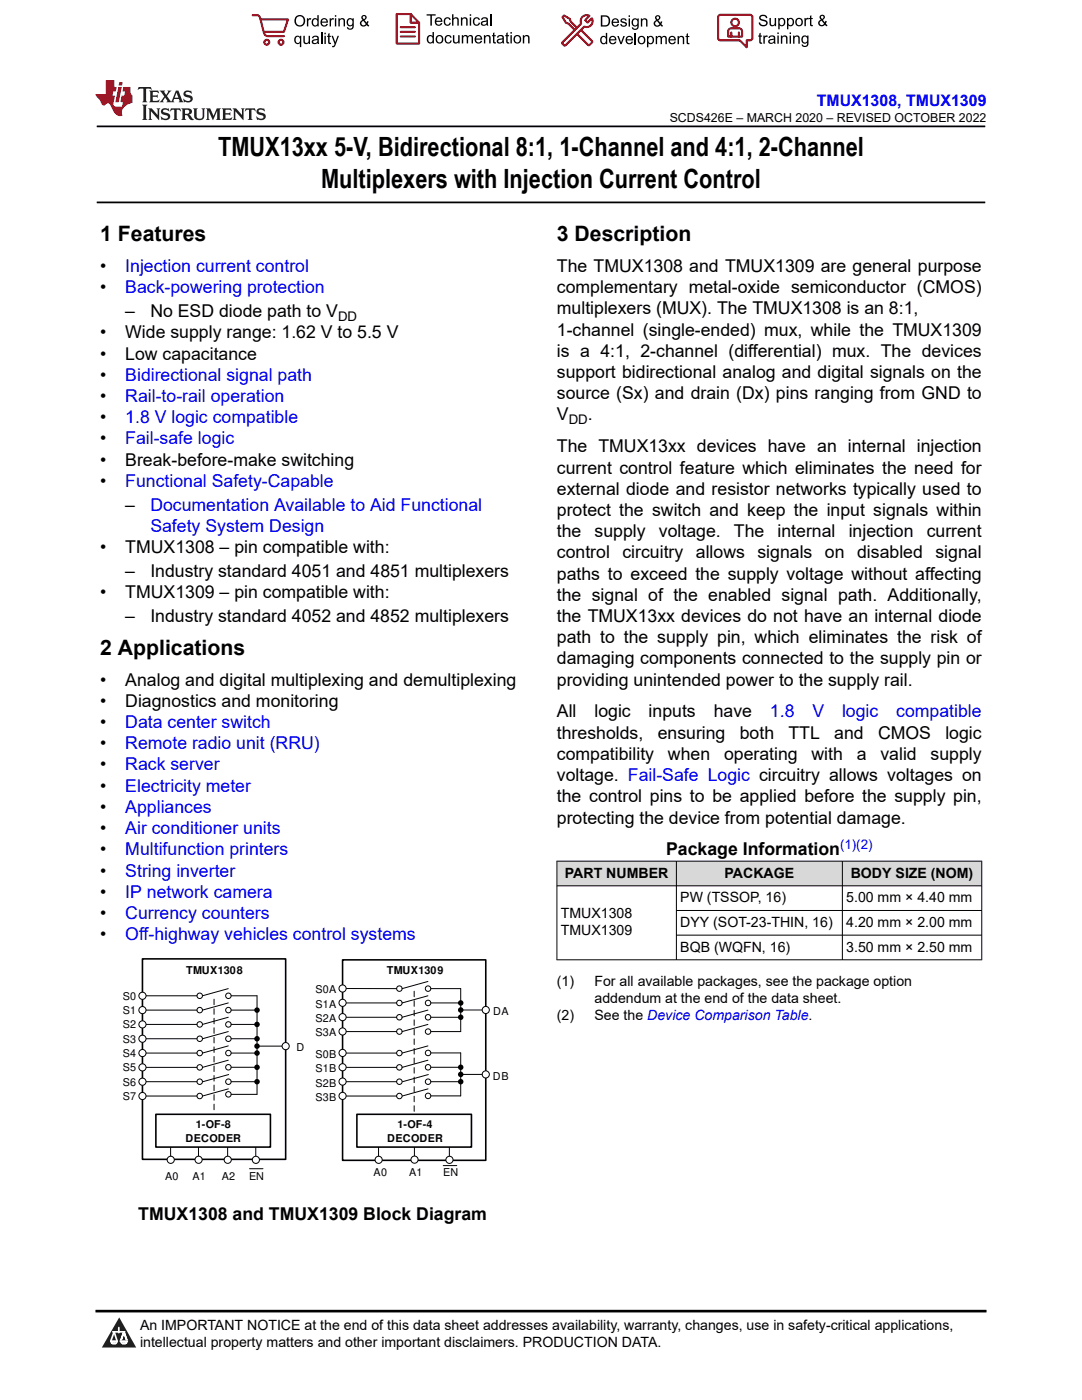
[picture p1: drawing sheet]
<svg xmlns="http://www.w3.org/2000/svg" width="216mm" height="279mm" viewBox="0 0 216 279" stroke-linecap="round" stroke-linejoin="round" font-family="sans-serif">
<defs><g id="words">
<g font-size="5.3">
<text x="43.5" y="31.2">TMUX13xx 5-V, Bidirectional 8:1, 1-Channel and 4:1, 2-Channel</text>
<text x="64.1" y="37.5">Multiplexers with Injection Current Control</text>
</g>
<g font-size="4.2">
<text x="20" y="48.1">1 Features</text>
<text x="111.1" y="48.1">3 Description</text>
<text x="20" y="130.7">2 Applications</text>
</g>
<g font-size="3.5">
<text x="20" y="54.3">•</text>
<text x="20" y="58.5">•</text>
<text x="111.1" y="58.5">complementary metal-oxide semiconductor (CMOS)</text>
<text x="111.1" y="54.3">The TMUX1308 and TMUX1309 are general purpose</text>
<text x="25" y="63.3">–</text>
<text x="30" y="63.3">No ESD diode path to V</text>
<text x="111.1" y="62.8">multiplexers (MUX). The TMUX1308 is an 8:1,</text>
<text x="20" y="67.5">•</text>
<text x="20" y="71.7">•</text>
<text x="25" y="67.5">Wide supply range: 1.62 V to 5.5 V</text>
<text x="25" y="71.7">Low capacitance</text>
<text x="111.1" y="71.2">is a 4:1, 2-channel (differential) mux. The devices</text>
<text x="111.1" y="67">1-channel (single-ended) mux, while the TMUX1309</text>
<text x="20" y="76">•</text>
<text x="111.1" y="75.5">support bidirectional analog and digital signals on the</text>
<text x="20" y="80.2">•</text>
<text x="111.1" y="79.7">source (Sx) and drain (Dx) pins ranging from GND to</text>
<text x="111.1" y="83.9">V</text>
<text x="117.3" y="83.9">.</text>
<text x="20" y="84.4">•</text>
<text x="20" y="88.7">•</text>
<text x="20" y="92.9">•</text>
<text x="25" y="92.9">Break-before-make switching</text>
<text x="111.1" y="94.5">current control feature which eliminates the need for</text>
<text x="111.1" y="90.3">The TMUX13xx devices have an internal injection</text>
<text x="20" y="97.1">•</text>
<text x="25" y="101.9">–</text>
<text x="111.1" y="98.7">external diode and resistor networks typically used to</text>
<text x="111.1" y="107.2">the</text>
<text x="111.1" y="103">protect the switch and keep the input signals within</text>
<text x="118.7" y="107.2">supply</text>
<text x="131.5" y="107.2">voltage.</text>
<text x="146.5" y="107.2">The</text>
<text x="155.2" y="107.2">internal</text>
<text x="169.3" y="107.2">injection</text>
<text x="184.9" y="107.2">current</text>
<text x="20" y="110.4">•</text>
<text x="25" y="110.4">TMUX1308 – pin compatible with:</text>
<text x="111.1" y="111.4">control</text>
<text x="124.2" y="111.4">circuitry</text>
<text x="138.8" y="111.4">allows</text>
<text x="151.1" y="111.4">signals</text>
<text x="164.6" y="111.4">on</text>
<text x="171" y="111.4">disabled</text>
<text x="186.7" y="111.4">signal</text>
<text x="20" y="119.4">•</text>
<text x="25" y="115.1">–</text>
<text x="25" y="119.4">TMUX1309 – pin compatible with:</text>
<text x="30" y="115.1">Industry standard 4051 and 4851 multiplexers</text>
<text x="111.1" y="115.7">paths to exceed the supply voltage without affecting</text>
<text x="111.1" y="119.9">the signal of the enabled signal path. Additionally,</text>
<text x="25" y="124.1">–</text>
<text x="30" y="124.1">Industry standard 4052 and 4852 multiplexers</text>
<text x="111.1" y="124.1">the TMUX13xx devices do not have an internal diode</text>
<text x="111.1" y="128.4">path to the supply pin, which eliminates the risk of</text>
<text x="20" y="136.8">•</text>
<text x="25" y="136.8">Analog and digital multiplexing and demultiplexing</text>
<text x="111.1" y="132.6">damaging components connected to the supply pin or</text>
<text x="111.1" y="136.8">providing unintended power to the supply rail.</text>
<text x="20" y="141.1">•</text>
<text x="25" y="141.1">Diagnostics and monitoring</text>
<text x="111.1" y="143.2">All</text>
<text x="118.6" y="143.2">logic</text>
<text x="129.4" y="143.2">inputs</text>
<text x="142.4" y="143.2">have</text>
<text x="20" y="145.3">•</text>
<text x="20" y="149.5">•</text>
<text x="111.1" y="147.4">thresholds,</text>
<text x="131.2" y="147.4">ensuring</text>
<text x="147.6" y="147.4">both</text>
<text x="157.3" y="147.4">TTL</text>
<text x="166.5" y="147.4">and</text>
<text x="175.2" y="147.4">CMOS</text>
<text x="188.6" y="147.4">logic</text>
<text x="20" y="153.8">•</text>
<text x="111.1" y="151.7">compatibility</text>
<text x="111.1" y="155.9">voltage. Fail-Safe Logic circuitry allows voltages on</text>
<text x="133.3" y="151.7">when</text>
<text x="144.5" y="151.7">operating</text>
<text x="161.9" y="151.7">with</text>
<text x="171" y="151.7">a</text>
<text x="175.7" y="151.7">valid</text>
<text x="185.7" y="151.7">supply</text>
<text x="20" y="158">•</text>
<text x="111.1" y="160.1">the control pins to be applied before the supply pin,</text>
<text x="20" y="162.2">•</text>
<text x="20" y="166.5">•</text>
<text x="111.1" y="164.4">protecting the device from potential damage.</text>
<text x="20" y="170.7">•</text>
<text x="132.9" y="170.7">Package Information</text>
<text x="20" y="174.9">•</text>
<text x="20" y="179.2">•</text>
<text x="20" y="183.4">•</text>
<text x="20" y="187.6">•</text>
<text x="27.6" y="243.4">TMUX1308 and TMUX1309 Block Diagram</text>
</g>
<g font-size="3.5" fill="#00f">
<text x="25" y="54.3">Injection current control</text>
<text x="25" y="58.5">Back-powering protection</text>
<text x="25" y="76">Bidirectional signal path</text>
<text x="25" y="80.2">Rail-to-rail operation</text>
<text x="25" y="84.4">1.8 V logic compatible</text>
<text x="25" y="88.7">Fail-safe logic</text>
<text x="25" y="97.1">Functional Safety-Capable</text>
<text x="30" y="101.9">Documentation Available to Aid Functional</text>
<text x="30" y="106.1">Safety System Design</text>
<text x="153.6" y="143.2">1.8</text>
<text x="162.1" y="143.2">V</text>
<text x="168" y="143.2">logic</text>
<text x="178.8" y="143.2">compatible</text>
<text x="25" y="145.3">Data center switch</text>
<text x="25" y="149.5">Remote radio unit (RRU)</text>
<text x="25" y="153.8">Rack server</text>
<text x="25" y="158">Electricity meter</text>
<text x="25" y="162.2">Appliances</text>
<text x="25" y="166.5">Air conditioner units</text>
<text x="25" y="170.7">Multifunction printers</text>
<text x="25" y="174.9">String inverter</text>
<text x="25" y="179.2">IP network camera</text>
<text x="25" y="183.4">Currency counters</text>
<text x="25" y="187.6">Off-highway vehicles control systems</text>
</g>
<text font-size="3.2" fill="#00f" x="163" y="21.1">TMUX1308, TMUX1309</text>
<g font-size="2.8">
<text x="112.7" y="175.1">PART NUMBER</text>
<text x="144.6" y="175.1">PACKAGE</text>
<text x="169.8" y="175.1">BODY SIZE (NOM)</text>
<text x="111.9" y="183.3">TMUX1308</text>
<text x="135.7" y="180.1">PW (TSSOP, 16)</text>
<text x="135.7" y="185">DYY (SOT-23-THIN, 16)</text>
<text x="168.9" y="180.1">5.00 mm × 4.40 mm</text>
<text x="168.9" y="185">4.20 mm × 2.00 mm</text>
<text x="111.9" y="186.7">TMUX1309</text>
<text x="135.7" y="189.9">BQB (WQFN, 16)</text>
<text x="168.9" y="189.9">3.50 mm × 2.50 mm</text>
<text x="111.1" y="196.7">(1)</text>
<text x="118.6" y="196.7">For all available packages, see the package option</text>
<text x="111.1" y="203.5">(2)</text>
<text x="118.6" y="200.1">addendum at the end of the data sheet.</text>
<text x="118.6" y="203.5">See the Device Comparison Table.</text>
<text x="27.9" y="265.5">An IMPORTANT NOTICE at the end of this data sheet addresses availability, warranty, changes, use in safety-critical applications,</text>
<text x="27.9" y="268.9">intellectual property matters and other important disclaimers. PRODUCTION DATA.</text>
</g>
<g font-size="2.6">
<text x="67.5" y="64">DD</text>
<text x="113.5" y="84.6">DD</text>
</g>
<text font-size="2.6" fill="#00f" x="167.6" y="169.5">(1)(2)</text>
<text font-size="2.5" x="133.6" y="24.3">SCDS426E – MARCH 2020 – REVISED OCTOBER 2022</text>
<g font-size="2.2">
<text x="37.1" y="194.4">TMUX1308</text>
<text x="77.2" y="194.4">TMUX1309</text>
<text x="24.5" y="202.3">S1</text>
<text x="24.5" y="199.7">S0</text>
<text x="62.9" y="198.2">S0A</text>
<text x="62.9" y="201.1">S1A</text>
<text x="62.9" y="203.9">S2A</text>
<text x="98.4" y="202.5">DA</text>
<text x="24.5" y="205.2">S2</text>
<text x="24.5" y="208.1">S3</text>
<text x="59.2" y="209.8">D</text>
<text x="62.9" y="206.8">S3A</text>
<text x="24.5" y="210.9">S4</text>
<text x="24.5" y="213.8">S5</text>
<text x="62.9" y="211.1">S0B</text>
<text x="62.9" y="214">S1B</text>
<text x="98.4" y="215.4">DB</text>
<text x="24.5" y="216.7">S6</text>
<text x="24.5" y="219.5">S7</text>
<text x="62.9" y="216.9">S2B</text>
<text x="62.9" y="219.7">S3B</text>
<text x="37" y="227.8">DECODER</text>
<text x="39.1" y="225.2">1-OF-8</text>
<text x="77.2" y="227.8">DECODER</text>
<text x="79.3" y="225.2">1-OF-4</text>
<text x="32.9" y="235.4">A0</text>
<text x="38.4" y="235.4">A1</text>
<text x="44.3" y="235.4">A2</text>
<text x="49.7" y="235.5">EN</text>
<text x="74.5" y="234.8">A0</text>
<text x="81.6" y="234.8">A1</text>
<text x="88.4" y="234.8">EN</text>
</g>
</g></defs>
<path d="M19.3 25.2h177.3M19.3 40.4h177.3" fill="none" stroke="#000" stroke-width=".35"/>
<g fill="none" stroke="#000" stroke-width=".2">
<path d="M28.4 201.6h10.9M28.4 204.4h10.9M28.4 210.2h10.9M28.4 215.9h10.9M34 228v2.8"/>
<circle cx="39.9" cy="215.9" r=".55"/>
<circle cx="39.9" cy="210.2" r=".55"/>
<circle cx="39.9" cy="204.4" r=".55"/>
<circle cx="39.9" cy="201.6" r=".55"/>
</g>
<path d="M42.7 199.4v22.7" fill="none" stroke="#000" stroke-width=".2" stroke-dasharray="1.1 .8"/>
<path d="M28.4 191.4h28.6v40h-28.6z" fill="none" stroke="#000" stroke-width=".32"/>
<circle cx="34.1" cy="231.5" r=".71" fill="#fff"/>
<g fill="none" stroke="#000" stroke-width=".2">
<path d="M39.6 228v2.7"/>
<circle cx="34.1" cy="231.5" r=".71"/>
</g>
<circle cx="39.6" cy="231.5" r=".71" fill="#fff"/>
<g fill="none" stroke="#000" stroke-width=".2">
<path d="M45.4 228v2.7"/>
<circle cx="39.6" cy="231.5" r=".71"/>
</g>
<circle cx="45.4" cy="231.5" r=".71" fill="#fff"/>
<g fill="none" stroke="#000" stroke-width=".2">
<path d="M51 228v2.8"/>
<circle cx="45.4" cy="231.5" r=".71"/>
</g>
<circle cx="51.1" cy="231.5" r=".71" fill="#fff"/>
<g fill="none" stroke="#000" stroke-width=".2">
<path d="M28.4 198.7h10.9M28.4 207.3h10.9M28.4 213h10.9M28.4 218.7h10.9M51.3 208.8h5.8"/>
<circle cx="39.9" cy="198.7" r=".55"/>
<circle cx="39.9" cy="207.3" r=".55"/>
<circle cx="39.9" cy="213" r=".55"/>
<circle cx="39.9" cy="218.7" r=".55"/>
<circle cx="51.1" cy="231.5" r=".71"/>
</g>
<circle cx="51.3" cy="208.8" r=".55" fill="#000"/>
<circle cx="28.4" cy="198.7" r=".71" fill="#fff"/>
<circle cx="28.4" cy="198.7" r=".71" fill="none" stroke="#000" stroke-width=".2"/>
<circle cx="57" cy="208.8" r=".71" fill="#fff"/>
<circle cx="57" cy="208.8" r=".71" fill="none" stroke="#000" stroke-width=".2"/>
<circle cx="28.4" cy="201.6" r=".71" fill="#fff"/>
<circle cx="28.4" cy="201.6" r=".71" fill="none" stroke="#000" stroke-width=".2"/>
<circle cx="28.4" cy="204.4" r=".71" fill="#fff"/>
<circle cx="28.4" cy="204.4" r=".71" fill="none" stroke="#000" stroke-width=".2"/>
<circle cx="28.4" cy="207.3" r=".71" fill="#fff"/>
<g fill="none" stroke="#000" stroke-width=".2">
<path d="M51.3 198.7v19.7h-5.2M45.6 217.3l-5.2 1.4M46.1 207.3h5.5M46.1 213h5.5M51.3 210.2h.3"/>
<circle cx="28.4" cy="207.3" r=".71"/>
<circle cx="45.6" cy="213" r=".55"/>
<circle cx="45.6" cy="207.3" r=".55"/>
<circle cx="45.6" cy="218.4" r=".55"/>
</g>
<g fill="#000">
<circle cx="51.3" cy="213" r=".55"/>
<circle cx="51.3" cy="207.3" r=".55"/>
<circle cx="51.3" cy="210.2" r=".55"/>
</g>
<circle cx="28.4" cy="210.2" r=".71" fill="#fff"/>
<circle cx="28.4" cy="210.2" r=".71" fill="none" stroke="#000" stroke-width=".2"/>
<circle cx="28.4" cy="213" r=".71" fill="#fff"/>
<circle cx="28.4" cy="213" r=".71" fill="none" stroke="#000" stroke-width=".2"/>
<circle cx="28.4" cy="215.9" r=".71" fill="#fff"/>
<circle cx="28.4" cy="215.9" r=".71" fill="none" stroke="#000" stroke-width=".2"/>
<circle cx="28.4" cy="218.7" r=".71" fill="#fff"/>
<g fill="none" stroke="#000" stroke-width=".2">
<path d="M45.5 197.3l-5.1 1.4M46.1 198.7h5.2M45.5 211.6l-5.1 1.4M45.5 208.7l-5.1 1.5M45.5 205.9l-5.1 1.4M45.5 203l-5.1 1.4M45.5 200.2l-5.1 1.4M45.6 214.4l-5.1 1.5M46.1 215.9h5.5M46.1 210.2h5.2M46.1 204.4h5.5M46.1 201.6h5.5"/>
<circle cx="45.6" cy="198.7" r=".55"/>
<circle cx="28.4" cy="218.7" r=".71"/>
<circle cx="45.6" cy="201.6" r=".55"/>
<circle cx="45.6" cy="204.4" r=".55"/>
<circle cx="45.6" cy="210.2" r=".55"/>
<circle cx="45.6" cy="215.9" r=".55"/>
</g>
<g fill="#000">
<circle cx="51.3" cy="201.6" r=".55"/>
<circle cx="51.3" cy="204.4" r=".55"/>
<circle cx="51.3" cy="215.9" r=".55"/>
</g>
<path d="M31.1 222.4h22.9v6.5h-22.9z" fill-rule="evenodd" fill="#fff"/>
<path d="M68.4 191.6h28.5v40h-28.5zM31.1 222.4h22.9v6.5h-22.9z" fill="none" stroke="#000" stroke-width=".32"/>
<g fill="none" stroke="#000" stroke-width=".2">
<path d="M68.4 197.3h10.7M68.4 200.2h10.7M68.4 203h10.7M68.4 210.2h10.7M68.4 215.9h10.7M68.4 205.9h10.7M68.4 213h10.7M68.4 218.7h10.7M91.9 201.6h5M91.9 214.4h5"/>
<circle cx="79.7" cy="197.3" r=".55"/>
<circle cx="79.7" cy="205.9" r=".55"/>
<circle cx="79.7" cy="215.9" r=".55"/>
<circle cx="79.7" cy="218.7" r=".55"/>
<circle cx="79.7" cy="210.2" r=".55"/>
<circle cx="79.7" cy="213" r=".55"/>
<circle cx="79.7" cy="203" r=".55"/>
<circle cx="79.7" cy="200.2" r=".55"/>
</g>
<g fill="#000">
<circle cx="91.9" cy="201.6" r=".55"/>
<circle cx="91.9" cy="214.4" r=".55"/>
</g>
<path d="M82.6 197.8v24.5" fill="none" stroke="#000" stroke-width=".2" stroke-dasharray="1.1 .8"/>
<circle cx="68.4" cy="197.3" r=".71" fill="#fff"/>
<circle cx="68.4" cy="197.3" r=".71" fill="none" stroke="#000" stroke-width=".2"/>
<circle cx="96.9" cy="214.4" r=".71" fill="#fff"/>
<circle cx="96.9" cy="214.4" r=".71" fill="none" stroke="#000" stroke-width=".2"/>
<circle cx="68.4" cy="200.1" r=".71" fill="#fff"/>
<circle cx="68.4" cy="200.1" r=".71" fill="none" stroke="#000" stroke-width=".2"/>
<circle cx="68.4" cy="203" r=".71" fill="#fff"/>
<circle cx="68.4" cy="203" r=".71" fill="none" stroke="#000" stroke-width=".2"/>
<circle cx="68.4" cy="205.9" r=".71" fill="#fff"/>
<g fill="none" stroke="#000" stroke-width=".2">
<path d="M91.9 197.3v8.6h-5.9M85.4 217.3l-5.1 1.4M86 213h5.9M86 218.7h5.9"/>
<circle cx="68.4" cy="205.9" r=".71"/>
<circle cx="85.4" cy="213" r=".55"/>
<circle cx="85.4" cy="218.7" r=".55"/>
<circle cx="85.4" cy="205.9" r=".55"/>
</g>
<circle cx="91.9" cy="213" r=".55" fill="#000"/>
<circle cx="68.4" cy="210.1" r=".71" fill="#fff"/>
<circle cx="68.4" cy="210.1" r=".71" fill="none" stroke="#000" stroke-width=".2"/>
<circle cx="68.4" cy="213" r=".71" fill="#fff"/>
<circle cx="68.4" cy="213" r=".71" fill="none" stroke="#000" stroke-width=".2"/>
<circle cx="68.4" cy="215.9" r=".71" fill="#fff"/>
<circle cx="68.4" cy="215.9" r=".71" fill="none" stroke="#000" stroke-width=".2"/>
<circle cx="68.4" cy="218.7" r=".71" fill="#fff"/>
<g fill="none" stroke="#000" stroke-width=".2">
<path d="M85.4 198.7l-5.2 1.5M85.4 195.9l-5.2 1.4M86 197.3h5.9M85.4 211.6l-5.2 1.4M85.4 208.7l-5.2 1.5M85.4 204.4l-5.2 1.5M85.4 201.6l-5.2 1.4M85.5 214.4l-5.2 1.5M86 215.9h5.9M86 210.1h5.9M86 203h5.9M86 200.2h5.9"/>
<circle cx="85.4" cy="197.3" r=".55"/>
<circle cx="68.4" cy="218.7" r=".71"/>
<circle cx="85.4" cy="200.2" r=".55"/>
<circle cx="85.4" cy="203" r=".55"/>
<circle cx="85.4" cy="215.9" r=".55"/>
<circle cx="85.4" cy="210.1" r=".55"/>
</g>
<g fill="#000">
<circle cx="91.9" cy="215.9" r=".55"/>
<circle cx="91.9" cy="200.2" r=".55"/>
<circle cx="91.9" cy="203" r=".55"/>
</g>
<circle cx="96.9" cy="201.6" r=".71" fill="#fff"/>
<g fill="none" stroke="#000" stroke-width=".2">
<path d="M91.9 210.1v8.6M75.5 228v2.8"/>
<circle cx="96.9" cy="201.6" r=".71"/>
</g>
<circle cx="75.6" cy="231.5" r=".71" fill="#fff"/>
<g fill="none" stroke="#000" stroke-width=".2">
<path d="M82.7 227.9v2.8"/>
<circle cx="75.6" cy="231.5" r=".71"/>
</g>
<circle cx="82.7" cy="231.4" r=".71" fill="#fff"/>
<g fill="none" stroke="#000" stroke-width=".2">
<path d="M89.7 228v2.8"/>
<circle cx="82.7" cy="231.4" r=".71"/>
</g>
<circle cx="89.7" cy="231.5" r=".71" fill="#fff"/>
<circle cx="89.7" cy="231.5" r=".71" fill="none" stroke="#000" stroke-width=".2"/>
<path d="M71.2 222.4h22.9v6.5h-22.9z" fill-rule="evenodd" fill="#fff"/>
<path d="M71.2 222.4h22.9v6.5h-22.9z" fill="none" stroke="#000" stroke-width=".32"/>
<path d="M49.8 233.2h2.7M88.4 232.6h2.7" fill="none" stroke="#000" stroke-width=".2"/>
<g fill="#d8d8d8">
<path d="M111.1 171.9h84.8v4.9h-84.8z" fill-rule="evenodd"/>
<path d="M111.2 171.9h23.7v4.8h-23.7z" fill-rule="evenodd"/>
<path d="M135 171.9h33v4.8h-33z" fill-rule="evenodd"/>
<path d="M168.1 171.9h27.7v4.8h-27.7z" fill-rule="evenodd"/>
</g>
<path d="M111.1 171.9h84.9M111.1 176.8h84.9M111.1 171.8v19.8M135 171.8v19.8M168.1 171.8v19.8M195.9 171.8v19.8M135 181.7h61M135 186.6h61M196 191.5h-84.9" fill="none" stroke="#000" stroke-width=".2"/>
<path d="M0 0h215.9v23.8h-215.9z" fill-rule="evenodd" fill="#fff"/>
<path d="M27.7 17.4l-.2 .6 .5-.3h.6v.1v2.2l-.2 .4h1l-.2-.4v-2.2v-.1h.5l.5 .3-.1-.6zM29.8 18.1l.2 .4v1.5l-.2 .4h1.9l.1-.6a1.08 1.08 0 0 1-1.3 .2v-.7h.6l.4 .2v-.6l-.4 .2h-.6v-.6l.2-.1a1 1 0 0 1 1 .2l-.1-.5zM31.8 18.1l1 1.1-1 1.2h.9l-.2-.2 .4-.7 .5 .7-.2 .2h1.6l-.2-.2 .1-.4h1l.1 .4-.1 .2h.9l-.2-.3-.8-2h-.5l-1 2.2-.8-1.1 .9-1.1h-.8l.2 .2-.5 .7-.3-.7 .1-.2zM35.2 18.5l.4 1h-.8zM36.8 18.2a.65 .65 0 0 0-.2 .7 .65 .65 0 0 0 .6 .5l.7 .2 .1 .2a.79 .79 0 0 1-.7 .4 .79 .79 0 0 1-.7-.5l.1 .7 .2-.1a.93 .93 0 0 0 1.1 .1 .93 .93 0 0 0 .4-1 1.46 1.46 0 0 0-1.2-.6l-.1-.3a1.09 1.09 0 0 1 1.2 .2l-.2-.6-.1 .1-.6-.2zM28.4 20.9l.2 .4v2.3l-.2 .3h1l-.2-.3v-2.3l.2-.4zM29.6 21.6l.2 .4v1.6l-.2 .3h.8l-.3-.3v-1.4l1.7 1.8v-2l.2-.4h-.8l.2 .2 .1 1.1-1.2-1.3zM32.3 21.8a.65 .65 0 0 0-.2 .7 .65 .65 0 0 0 .7 .4l.6 .2 .1 .2a.79 .79 0 0 1-.7 .4 .79 .79 0 0 1-.7-.5l.1 .7 .2-.1a.93 .93 0 0 0 1.1 .1 .93 .93 0 0 0 .4-.9 1.46 1.46 0 0 0-1.2-.6l-.1-.4a1.09 1.09 0 0 1 1.2 .2l-.2-.6-.1 .1-.6-.1zM34.1 21.6l-.1 .7a.63 .63 0 0 1 .7-.4l.1 1.7-.3 .3h1l-.2-.3v-1.7a.66 .66 0 0 1 .8 .4l-.1-.7zM36.2 21.6l.2 .4v1.6l-.2 .3h.9l-.2-.2v-.7h.5l.1 .2a.79 .79 0 0 0 1.2 .6l-1-.9a.61 .61 0 0 0 .6-.6 .61 .61 0 0 0-.5-.6zM36.9 21.9h.2a.47 .47 0 0 1 .5 .1 .47 .47 0 0 1 .1 .5l-.2 .2h-.6zM38.5 21.6l.2 .2a2.27 2.27 0 0 0 .4 2 1.04 1.04 0 0 0 1.7-.7v-1.3l.2-.2h-.8l.2 .4v1.1a.6 .6 0 0 1-.6 .6 .6 .6 0 0 1-.6-.6v-1.1l.3-.4zM41.1 21.6l.2 .4v1.6l-.2 .3h.7l-.2-.3v-1.5l.9 1.9 .8-1.9v1.5l-.2 .3h1l-.3-.3v-1.6l.3-.4h-.8l-.7 1.5-.7-1.5zM44.3 21.6l.2 .4v1.6l-.2 .3h1.9l.1-.5a1.09 1.09 0 0 1-1.3 .1v-.6h.6l.4 .1v-.6l-.4 .2h-.6v-.6l.2-.1a1.01 1.01 0 0 1 1 .3l-.1-.6zM46.4 21.6l.3 .4v1.6l-.3 .3h.8l-.2-.3v-1.4l1.6 1.8v-2l.2-.4h-.7l.2 .2v1.1l-1.2-1.3zM49 21.6l-.1 .7a.63 .63 0 0 1 .8-.4v1.7l-.3 .3h1l-.2-.3v-1.7a.66 .66 0 0 1 .8 .4l-.1-.7zM51.4 21.8a.65 .65 0 0 0-.2 .7 .65 .65 0 0 0 .6 .4l.6 .2 .2 .2a.79 .79 0 0 1-.8 .4 .79 .79 0 0 1-.6-.5l.1 .7 .2-.1a.93 .93 0 0 0 1 .1 .93 .93 0 0 0 .5-.9 1.46 1.46 0 0 0-1.3-.6l-.1-.4a1.09 1.09 0 0 1 1.3 .2l-.2-.6-.2 .1-.5-.1z" fill="#231f20"/>
<path d="M21.1 16v2.8h-2.1l.1 .3 .9 1a.95 .95 0 0 0 .9 .9 .59 .59 0 0 1 .6-.4 .59 .59 0 0 1 .5 .4l.4 .8a1.59 1.59 0 0 0 2.1 1.3 1.61 1.61 0 0 1 1-2.2l1-.4-.1-1.5a1.59 1.59 0 0 1-.4-1.6h-1.4l-.2 .9h.5l-.1 .8h-.5l-.2 1v.2l.4 .1-.2 .9h-.6a.73 .73 0 0 1-1.1-.7l.3-1.5h-.5l.2-.8h.5l.2-.9h-.5v-1.4zM23.6 17.4l-.6 3h.7l.6-3zM23.8 16.4l-.1 .7h.7l.1-.7z" fill="#ed1c24"/>
<g fill="#000">
<path d="M58.7 4.2a1.15 1.15 0 0 1 2.3 0 1.15 1.15 0 0 1-2.3 0zM59.3 3.5a.89 .89 0 0 0-.2 1.1 .89 .89 0 0 0 1.1 .4 .88 .88 0 0 0 .3-1.3 .88 .88 0 0 0-1.2-.2z" fill-rule="evenodd"/>
<path d="M58.9 7.3l.5-.2 .5 .3v-.3h.2v2.3h-.3v-.8a.74 .74 0 0 1-.9 0 .74 .74 0 0 1-.2-1zM59.1 7.5a.57 .57 0 0 0-.1 .7 .57 .57 0 0 0 .7 .2 .57 .57 0 0 0 .2-.7 .57 .57 0 0 0-.8-.2z" fill-rule="evenodd"/>
<path d="M61.2 3.6h.3v.3l.2-.2 .3-.1 .1 .1-.1 .3a.36 .36 0 0 0-.4 0 .36 .36 0 0 0-.1 .4v.9h-.3z" fill-rule="evenodd"/>
<path d="M60.5 7.1h.3v.9a.41 .41 0 0 0 .4 .6 .41 .41 0 0 0 .4-.6v-.9h.3v1.7h-.3v-.3a.58 .58 0 0 1-.7 .3 .58 .58 0 0 1-.4-.6z" fill-rule="evenodd"/>
<path d="M62.4 3.8l.5-.2 .4 .2v-.8h.3v2.3h-.3v-.2a.75 .75 0 0 1-1-.1 .75 .75 0 0 1 0-1zM62.6 4a.57 .57 0 0 0-.1 .7 .57 .57 0 0 0 .7 .2 .57 .57 0 0 0 .1-.7 .57 .57 0 0 0-.7-.2z" fill-rule="evenodd"/>
<path d="M62.4 7.3a.74 .74 0 0 1 .9-.1 .74 .74 0 0 1 .3 .9l.1 .7h-.3v-.2a.57 .57 0 0 1-.9 .2 .57 .57 0 0 1-.1-.8l.9-.3a.41 .41 0 0 0-.3-.4 .41 .41 0 0 0-.5 .4l-.3-.1zM62.6 8.2a.35 .35 0 0 0 .1 .5 .35 .35 0 0 0 .5-.3l.1-.4z" fill-rule="evenodd"/>
<path d="M64.7 6.5h.3v.3h-.3zM64.7 7.1h.3v1.7h-.3z" fill-rule="evenodd"/>
<path d="M64.2 3.8a.76 .76 0 0 1 .9-.1 .76 .76 0 0 1 .3 .8h-1.2a.47 .47 0 0 0 .4 .6 .47 .47 0 0 0 .5-.4l.3 .1a.82 .82 0 0 1-1.2 .3 .82 .82 0 0 1 0-1.3zM64.4 4l-.2 .3h.9l-.2-.4z" fill-rule="evenodd"/>
<path d="M65.8 3.6h.2v.3l.2-.2 .3-.1 .2 .1-.1 .3a.36 .36 0 0 0-.5 0 .36 .36 0 0 0 0 .4v.9h-.3z" fill-rule="evenodd"/>
<path d="M65.5 6.7l.3-.1v.5h.2v.3h-.2v.9v.2h.2l.1 .3a.41 .41 0 0 1-.5-.1 .41 .41 0 0 1-.1-.4v-.9h-.2v-.3h.2z" fill-rule="evenodd"/>
<path d="M66.1 7.1h.3l.5 1.4 .5-1.4h.2l-.6 1.7a.57 .57 0 0 1-.7 .6v-.3a.37 .37 0 0 0 .5-.3z" fill-rule="evenodd"/>
<path d="M66.8 3h.3v.3h-.3zM66.8 3.6h.3v1.7h-.3z" fill-rule="evenodd"/>
<path d="M67.5 3.6h.3v.3a.58 .58 0 0 1 .7-.3 .58 .58 0 0 1 .3 .7v1h-.2v-1a.4 .4 0 0 0-.5-.5 .4 .4 0 0 0-.3 .6v.9h-.3z" fill-rule="evenodd"/>
<path d="M69.3 3.8l.6-.2 .4 .2v-.2h.3v1.5a.71 .71 0 0 1-.5 .8 .71 .71 0 0 1-.9-.5h.3a.46 .46 0 0 0 .6 .3 .46 .46 0 0 0 .2-.6 .78 .78 0 0 1-1.1-.2 .78 .78 0 0 1 .1-1.1zM69.6 4a.53 .53 0 0 0-.1 .8 .53 .53 0 0 0 .8 0 .54 .54 0 0 0 0-.7 .54 .54 0 0 0-.7-.1z" fill-rule="evenodd"/>
<path d="M72.2 3.1a.53 .53 0 0 1 .9 .1 .53 .53 0 0 1-.4 .8l.5 .5 .1-.3 .2 .1-.2 .5 .4 .3-.2 .2-.3-.3a.71 .71 0 0 1-1.2 .1 .71 .71 0 0 1 .3-1.1l-.2-.5zM72.3 3.5a.3 .3 0 0 0 .6 0 .3 .3 0 0 0-.6 0zM72.3 4.3a.45 .45 0 0 0 0 .7 .45 .45 0 0 0 .7-.2l-.5-.6z" fill-rule="evenodd"/>
<path d="M85.1 2.8h1.8v.3h-.7v2h-.3v-2h-.8z" fill-rule="evenodd"/>
<path d="M85.3 7.2l.6-.2 .4 .2v-.8h.3v2.3h-.3v-.2a.76 .76 0 0 1-1-.1 .76 .76 0 0 1-.1-1zM85.6 7.4a.58 .58 0 0 0-.1 .7 .58 .58 0 0 0 .7 .2 .58 .58 0 0 0 .1-.7 .58 .58 0 0 0-.7-.2z" fill-rule="evenodd"/>
<path d="M87.2 7.2a.81 .81 0 0 1 1.1 .1 .81 .81 0 0 1-.1 1.2 .81 .81 0 0 1-1.2-.2v-.7zM87.3 7.4a.57 .57 0 0 0 0 .8 .57 .57 0 0 0 .8 0 .57 .57 0 0 0 0-.7 .57 .57 0 0 0-.8-.1z" fill-rule="evenodd"/>
<path d="M87 3.7a.77 .77 0 0 1 .9-.2 .77 .77 0 0 1 .4 .9h-1.3a.48 .48 0 0 0 .4 .5 .48 .48 0 0 0 .6-.3h.3a.83 .83 0 0 1-1.3 .4 .83 .83 0 0 1 0-1.3zM87.2 3.8l-.1 .3h.9l-.3-.4z" fill-rule="evenodd"/>
<path d="M88.7 3.7a.7 .7 0 0 1 1.2 .3h-.2a.45 .45 0 0 0-.6-.3 .45 .45 0 0 0-.3 .6 .45 .45 0 0 0 .3 .6 .45 .45 0 0 0 .6-.4l.3 .1a.76 .76 0 0 1-1.1 .5 .76 .76 0 0 1-.3-1.1z" fill-rule="evenodd"/>
<path d="M88.9 7.2a.7 .7 0 0 1 1.2 .3h-.3a.45 .45 0 0 0-.5-.3 .45 .45 0 0 0-.3 .6 .45 .45 0 0 0 .3 .6 .45 .45 0 0 0 .6-.3h.2a.76 .76 0 0 1-1 .5 .76 .76 0 0 1-.3-1.1z" fill-rule="evenodd"/>
<path d="M90.2 2.8h.3v.9a.59 .59 0 0 1 .7-.2 .59 .59 0 0 1 .3 .6v1h-.2v-1a.4 .4 0 0 0-.5-.4 .4 .4 0 0 0-.3 .5v.9h-.3z" fill-rule="evenodd"/>
<path d="M90.4 7h.3v.9a.41 .41 0 0 0 .4 .6 .41 .41 0 0 0 .3-.6v-.9h.3v1.7h-.2v-.3a.58 .58 0 0 1-.7 .3 .58 .58 0 0 1-.4-.7z" fill-rule="evenodd"/>
<path d="M92 3.5h.2v.2a.59 .59 0 0 1 .7-.3 .59 .59 0 0 1 .4 .7v1h-.3v-1a.41 .41 0 0 0-.4-.4 .41 .41 0 0 0-.4 .5v.9h-.2z" fill-rule="evenodd"/>
<path d="M92.1 7h.3v.3a.56 .56 0 0 1 1 0 .54 .54 0 0 1 .6-.3 .54 .54 0 0 1 .4 .5v1.2h-.3v-1.1a.34 .34 0 0 0-.3-.4 .34 .34 0 0 0-.4 .3v1.2h-.3v-1.1a.38 .38 0 0 0-.5-.3 .38 .38 0 0 0-.2 .5v.9h-.3z" fill-rule="evenodd"/>
<path d="M93.7 2.8h.3v.4h-.3zM93.7 3.5h.3v1.6h-.3z" fill-rule="evenodd"/>
<path d="M94.6 3.7a.7 .7 0 0 1 1.2 .3h-.3a.45 .45 0 0 0-.6-.3 .45 .45 0 0 0-.3 .6 .45 .45 0 0 0 .4 .6 .45 .45 0 0 0 .5-.4l.3 .1a.76 .76 0 0 1-1 .5 .76 .76 0 0 1-.4-1.1z" fill-rule="evenodd"/>
<path d="M94.9 7.2a.77 .77 0 0 1 .9-.1 .77 .77 0 0 1 .4 .8h-1.2a.48 .48 0 0 0 .3 .6 .48 .48 0 0 0 .6-.4l.3 .1a.83 .83 0 0 1-1.3 .3 .83 .83 0 0 1 0-1.3zM95.1 7.3l-.1 .4h.9l-.2-.4z" fill-rule="evenodd"/>
<path d="M96.6 7h.2v.3a.59 .59 0 0 1 .7-.3 .59 .59 0 0 1 .4 .7v1h-.3v-1a.41 .41 0 0 0-.4-.5 .41 .41 0 0 0-.4 .6v.9h-.2z" fill-rule="evenodd"/>
<path d="M96.1 3.7a.74 .74 0 0 1 1-.2 .74 .74 0 0 1 .3 .9v.7h-.2l-.1-.2a.59 .59 0 0 1-.8 .3 .59 .59 0 0 1-.2-.8l1-.3a.42 .42 0 0 0-.4-.5 .42 .42 0 0 0-.4 .4l-.3-.1zM96.3 4.5a.36 .36 0 0 0 .2 .5 .36 .36 0 0 0 .5-.2l.1-.5z" fill-rule="evenodd"/>
<path d="M98.4 6.6l.3-.2v.6h.2v.2h-.2v1v.2h.2l.1 .3a.41 .41 0 0 1-.5-.1 .41 .41 0 0 1-.1-.4v-1h-.2v-.2h.2z" fill-rule="evenodd"/>
<path d="M99.3 7.2a.74 .74 0 0 1 1-.2 .74 .74 0 0 1 .2 1l.1 .7h-.3v-.2a.59 .59 0 0 1-.8 .2 .59 .59 0 0 1-.3-.8l1.1-.3a.42 .42 0 0 0-.4-.4 .42 .42 0 0 0-.5 .3h-.2zM99.5 8a.36 .36 0 0 0 .2 .5 .36 .36 0 0 0 .4-.2l.2-.5z" fill-rule="evenodd"/>
<path d="M101 6.6l.3-.2v.6h.3v.2h-.3v1l.1 .2h.2v.3a.41 .41 0 0 1-.4-.1 .41 .41 0 0 1-.2-.4v-1h-.2v-.2h.2z" fill-rule="evenodd"/>
<path d="M101.9 6.4h.2v.3h-.2zM101.9 7h.2v1.7h-.2z" fill-rule="evenodd"/>
<path d="M102.7 7.2a.81 .81 0 0 1 1.1 .1 .81 .81 0 0 1-.1 1.2 .81 .81 0 0 1-1.2-.2v-.7zM102.9 7.4a.57 .57 0 0 0-.1 .8 .57 .57 0 0 0 .9 0 .57 .57 0 0 0-.1-.7 .57 .57 0 0 0-.7-.1z" fill-rule="evenodd"/>
<path d="M104.3 7h.3v.3a.59 .59 0 0 1 .7-.3 .59 .59 0 0 1 .4 .7v1h-.3v-1a.41 .41 0 0 0-.5-.5 .41 .41 0 0 0-.3 .6v.9h-.3z" fill-rule="evenodd"/>
<path d="M119.9 3.1h.8a1.12 1.12 0 0 1 1 1.1 1.12 1.12 0 0 1-1 1.1h-.8zM120.2 3.3v1.7h.5a.86 .86 0 0 0 .8-.8 .86 .86 0 0 0-.8-.9z" fill-rule="evenodd"/>
<path d="M119.9 7.4l.5-.3 .5 .3v-.8h.3v2.2h-.3v-.2a.75 .75 0 0 1-1 0 .75 .75 0 0 1-.1-1zM120.2 7.5a.57 .57 0 0 0-.2 .8 .57 .57 0 0 0 .8 .2 .57 .57 0 0 0 .1-.8 .57 .57 0 0 0-.7-.2z" fill-rule="evenodd"/>
<path d="M121.7 7.4a.76 .76 0 0 1 .9-.2 .76 .76 0 0 1 .4 .9h-1.2a.47 .47 0 0 0 .3 .5 .47 .47 0 0 0 .6-.3h.3a.82 .82 0 0 1-1.3 .4 .82 .82 0 0 1 0-1.3zM121.9 7.5l-.1 .3h.9l-.2-.4z" fill-rule="evenodd"/>
<path d="M122.2 3.9a.76 .76 0 0 1 .9-.2 .76 .76 0 0 1 .4 .9h-1.2a.47 .47 0 0 0 .4 .5 .47 .47 0 0 0 .5-.3h.3a.82 .82 0 0 1-1.2 .4 .82 .82 0 0 1-.1-1.3zM122.5 4l-.2 .3h.9l-.2-.4z" fill-rule="evenodd"/>
<path d="M123.9 3.8a.71 .71 0 0 1 1.1 .3h-.2a.32 .32 0 0 0-.4-.3 .32 .32 0 0 0-.3 .4h.1a.75 .75 0 0 1 .9 .8 .72 .72 0 0 1-.7 .3 .72 .72 0 0 1-.6-.5h.2a.36 .36 0 0 0 .4 .4 .36 .36 0 0 0 .3-.5 .8 .8 0 0 1-.9-.7z" fill-rule="evenodd"/>
<path d="M123.2 7.2h.3l.4 1.3 .5-1.3h.3l-.6 1.6h-.3z" fill-rule="evenodd"/>
<path d="M125.4 3.1h.3v.3h-.3zM125.4 3.7h.3v1.6h-.3z" fill-rule="evenodd"/>
<path d="M125 7.4a.76 .76 0 0 1 .9-.2 .76 .76 0 0 1 .4 .9h-1.2a.47 .47 0 0 0 .4 .5 .47 .47 0 0 0 .5-.3h.3a.82 .82 0 0 1-1.2 .4 .82 .82 0 0 1-.1-1.3zM125.3 7.5l-.2 .3h.9l-.2-.4z" fill-rule="evenodd"/>
<path d="M126.2 3.9l.5-.3 .5 .3v-.2h.3v1.4a.71 .71 0 0 1-.6 .8 .71 .71 0 0 1-.8-.5l.2 .1a.46 .46 0 0 0 .7 .2 .46 .46 0 0 0 .2-.6 .78 .78 0 0 1-1.1-.1 .78 .78 0 0 1 .1-1.1zM126.4 4a.53 .53 0 0 0 0 .8 .53 .53 0 0 0 .7 0 .54 .54 0 0 0 0-.7 .54 .54 0 0 0-.7-.1z" fill-rule="evenodd"/>
<path d="M127.5 7.3a.8 .8 0 0 1 1.1 .2 .8 .8 0 0 1-.1 1.1 .8 .8 0 0 1-1.2-.1v-.8zM127.7 7.5a.56 .56 0 0 0-.1 .9 .56 .56 0 0 0 .8-.1 .56 .56 0 0 0 0-.7 .56 .56 0 0 0-.7-.1z" fill-rule="evenodd"/>
<path d="M127.9 3.7h.2v.2a.58 .58 0 0 1 .7-.2 .58 .58 0 0 1 .4 .6v1h-.3v-1a.4 .4 0 0 0-.4-.4 .4 .4 0 0 0-.3 .5v.9h-.3z" fill-rule="evenodd"/>
<path d="M129.1 7.2h.2v.2a.72 .72 0 0 1 1-.1 .72 .72 0 0 1 .2 1 .64 .64 0 0 1-.5 .5 .64 .64 0 0 1-.6-.2v.8h-.3zM129.5 7.5a.56 .56 0 0 0-.1 .8 .56 .56 0 0 0 .7 .2 .56 .56 0 0 0 .1-.8 .56 .56 0 0 0-.7-.2z" fill-rule="evenodd"/>
<path d="M130.8 7.2h.3v.2a.55 .55 0 0 1 .9 0 .53 .53 0 0 1 .7-.3 .53 .53 0 0 1 .4 .6v1.1h-.3v-1a.34 .34 0 0 0-.3-.4 .34 .34 0 0 0-.4 .3v1.1h-.3v-1a.37 .37 0 0 0-.5-.4 .37 .37 0 0 0-.2 .6v.8h-.3z" fill-rule="evenodd"/>
<path d="M130.9 3.2a.53 .53 0 0 1 .8 .1 .53 .53 0 0 1-.3 .8l.4 .5 .1-.4 .3 .1-.2 .5 .3 .3-.2 .3-.3-.4a.71 .71 0 0 1-1.2 .1 .71 .71 0 0 1 .4-1.1l-.3-.5zM130.9 3.6a.3 .3 0 0 0 .6 0 .3 .3 0 0 0-.6 0zM130.9 4.3a.45 .45 0 0 0 0 .7 .45 .45 0 0 0 .7-.2l-.5-.6z" fill-rule="evenodd"/>
<path d="M133.6 7.4a.76 .76 0 0 1 .9-.2 .76 .76 0 0 1 .4 .9h-1.3a.47 .47 0 0 0 .4 .5 .47 .47 0 0 0 .6-.3h.3a.82 .82 0 0 1-1.3 .4 .82 .82 0 0 1 0-1.3zM133.8 7.5l-.1 .3h.9l-.3-.4z" fill-rule="evenodd"/>
<path d="M135.2 7.2h.3v.2a.58 .58 0 0 1 .7-.2 .58 .58 0 0 1 .3 .6v1h-.3v-1a.4 .4 0 0 0-.4-.4 .4 .4 0 0 0-.3 .5v.9h-.3z" fill-rule="evenodd"/>
<path d="M137 6.8l.3-.2v.6h.2v.2h-.2v1v.2h.2l.1 .2a.41 .41 0 0 1-.5 0 .41 .41 0 0 1-.1-.5v-.9h-.2v-.2h.2z" fill-rule="evenodd"/>
<path d="M151.7 3.1a.88 .88 0 0 1 1.4 .5h-.3a.49 .49 0 0 0-.5-.5 .49 .49 0 0 0-.4 .6v.1a1.06 1.06 0 0 1 1.3 1 .95 .95 0 0 1-1 .4 .95 .95 0 0 1-.8-.7h.3a.58 .58 0 0 0 .6 .5 .58 .58 0 0 0 .5-.6l-.2-.1a.95 .95 0 0 1-1.1-.9z" fill-rule="evenodd"/>
<path d="M151.5 6.7l.3-.2v.6h.3v.2h-.3v1v.2h.3v.2a.41 .41 0 0 1-.5 0 .41 .41 0 0 1-.1-.5v-.9h-.2v-.2h.2z" fill-rule="evenodd"/>
<path d="M152.3 7.1h.3v.2l.1-.2h.4h.1l-.1 .3a.36 .36 0 0 0-.4 0 .36 .36 0 0 0-.1 .5v.8h-.3z" fill-rule="evenodd"/>
<path d="M153.4 7.3a.74 .74 0 0 1 1-.2 .74 .74 0 0 1 .3 .9l.1 .7h-.3l-.1-.2a.57 .57 0 0 1-.8 .3 .57 .57 0 0 1-.1-.9l.9-.2a.41 .41 0 0 0-.4-.4 .41 .41 0 0 0-.4 .3h-.3zM153.7 8.1a.35 .35 0 0 0 .1 .5 .35 .35 0 0 0 .5-.2l.1-.5z" fill-rule="evenodd"/>
<path d="M153.5 3.6h.3v.9a.41 .41 0 0 0 .4 .5 .41 .41 0 0 0 .4-.5v-.9h.3v1.6h-.3v-.2a.58 .58 0 0 1-.7 .2 .58 .58 0 0 1-.4-.6z" fill-rule="evenodd"/>
<path d="M155.1 6.5h.3v.3h-.3zM155.1 7.1h.3v1.6h-.3z" fill-rule="evenodd"/>
<path d="M155.3 3.6h.2v.2a.72 .72 0 0 1 1-.1 .72 .72 0 0 1 .2 1 .64 .64 0 0 1-.5 .5 .64 .64 0 0 1-.6-.2v.8h-.3zM155.7 3.9a.56 .56 0 0 0-.2 .8 .56 .56 0 0 0 .8 .2 .56 .56 0 0 0 .1-.8 .56 .56 0 0 0-.7-.2z" fill-rule="evenodd"/>
<path d="M155.8 7.1h.3v.2a.58 .58 0 0 1 .7-.2 .58 .58 0 0 1 .3 .6v1h-.2v-1a.4 .4 0 0 0-.5-.4 .4 .4 0 0 0-.3 .5v.9h-.3z" fill-rule="evenodd"/>
<path d="M157 3.6h.3v.2a.72 .72 0 0 1 1-.1 .72 .72 0 0 1 .1 1 .64 .64 0 0 1-.4 .5 .64 .64 0 0 1-.7-.2v.8h-.3zM157.4 3.9a.56 .56 0 0 0-.1 .8 .56 .56 0 0 0 .7 .2 .56 .56 0 0 0 .2-.8 .56 .56 0 0 0-.8-.2z" fill-rule="evenodd"/>
<path d="M157.6 6.5h.2v.3h-.2zM157.6 7.1h.2v1.6h-.2z" fill-rule="evenodd"/>
<path d="M158.3 7.1h.2v.2a.58 .58 0 0 1 .7-.2 .58 .58 0 0 1 .4 .6v1h-.3v-1a.4 .4 0 0 0-.4-.4 .4 .4 0 0 0-.4 .5v.9h-.2z" fill-rule="evenodd"/>
<path d="M158.9 3.7a.8 .8 0 0 1 1.2 .2 .8 .8 0 0 1-.2 1.1 .8 .8 0 0 1-1.1-.1l-.1-.8zM159.1 3.9a.56 .56 0 0 0-.1 .9 .56 .56 0 0 0 .9 0 .56 .56 0 0 0-.1-.8 .56 .56 0 0 0-.7-.1z" fill-rule="evenodd"/>
<path d="M160.1 7.3l.5-.2 .5 .2v-.2h.2v1.4a.71 .71 0 0 1-.5 .9 .71 .71 0 0 1-.8-.5h.2a.46 .46 0 0 0 .6 .2 .46 .46 0 0 0 .2-.6 .78 .78 0 0 1-1-.1 .78 .78 0 0 1 .1-1.1zM160.3 7.4a.53 .53 0 0 0-.1 .8 .53 .53 0 0 0 .8 0 .54 .54 0 0 0 0-.7 .54 .54 0 0 0-.7-.1z" fill-rule="evenodd"/>
<path d="M160.5 3.6h.3v.2l.1-.2h.4h.1l-.1 .3a.36 .36 0 0 0-.4 0 .36 .36 0 0 0-.1 .5v.8h-.3z" fill-rule="evenodd"/>
<path d="M161.6 3.2l.3-.2v.6h.3v.2h-.3v1l.1 .2h.2v.2a.41 .41 0 0 1-.4 0 .41 .41 0 0 1-.2-.5v-.9h-.2v-.2h.2z" fill-rule="evenodd"/>
<path d="M163.7 3.1a.53 .53 0 0 1 .8 .1 .53 .53 0 0 1-.3 .8l.4 .5 .1-.3h.3l-.2 .5 .3 .3-.2 .3-.3-.3a.71 .71 0 0 1-1.2 .1 .71 .71 0 0 1 .4-1.2l-.3-.5zM163.8 3.5a.3 .3 0 0 0 .6 0 .3 .3 0 0 0-.6 0zM163.7 4.2a.45 .45 0 0 0 0 .8 .45 .45 0 0 0 .7-.3l-.5-.6z" fill-rule="evenodd"/>
</g>
<path d="M64.2 6.5v2.3M97.9 2.8v2.3M126.8 6.6v2.2" fill="none" stroke="#000" stroke-width=".28"/>
<g fill="none" stroke="#de0000" stroke-width=".42">
<path d="M50.4 3l1.1 .1a1.4 1.4 0 0 1 .6 1.2l.6 2.5a.95 .95 0 0 0 1.2 .4h2.8M52 3.9h5.5l-.8 2.4h-4M79.1 2.8h2.8v1.7h1.7v4.2h-4.5zM80 6.4h2.8M80 5.4h2.8M80 7.3h2.8M82 2.8l1.6 1.7M115.1 5.5l-1.2-1.2-.2-.5-1.2-.7-.3 .3 .7 1.1 .5 .2 1.3 1.3M115.9 6l2.2 2.2v.3l-.5 .5h-.3l-2.2-2.2zM115.9 6l.7-.7a1.19 1.19 0 0 0 1.3-.3 1.19 1.19 0 0 0 .2-1.4l-.8 .9-.5-.5 .8-.8a1.19 1.19 0 0 0-1.3 .1 1.19 1.19 0 0 0-.3 1.4l-3.8 3.7v.3l.3 .3h.3l2.3-2.2M143.3 3.2l.5-.2h5.9l.4 .2v4.4l-.2 .4-.9 .1v1.3l-1.4-1.3h-3.8l-.5-.3zM145.5 5.8l.4-.1h1.6a.61 .61 0 0 1 .6 .6v1h-2.8v-1z"/>
<path d="M145.9 6.5v.8M147.4 6.5v.8"/>
<circle cx="53.2" cy="8.4" r=".49"/>
<circle cx="56.1" cy="8.4" r=".49"/>
<circle cx="146.7" cy="4.5" r=".75"/>
</g>
<path d="M0 261.4h215.9v18h-215.9z" fill-rule="evenodd" fill="#fff"/>
<path d="M23.8 262.9l3.4 6h-6.9z" fill="#231f20"/>
<path d="M22.1 267.7h1.3l-.4 .5h-.3a.55 .55 0 0 1-.6-.5z" fill-rule="evenodd" fill="#fff"/>
<path d="M22.1 267.7h1.3l-.4 .5h-.3a.55 .55 0 0 1-.6-.5z" fill="none" stroke="#231f20" stroke-width=".34"/>
<path d="M22.1 267.7h1.3l-.4 .5h-.5zM22.6 265.8h.1M22.6 265.8h2.3zM23.7 265.9h.1M23.7 264.9v1zM24 267.7h.1" fill="none" stroke="#fff" stroke-width=".34"/>
<path d="M24.7 265.8l-.7 1.9z" fill="#fff"/>
<path d="M24.7 265.8l-.7 1.9z" fill="none" stroke="#fff" stroke-width=".34"/>
<path d="M24.7 265.8l.7 1.9z" fill="#fff"/>
<path d="M24.7 265.8l.7 1.9zM25.3 267.7h.1" fill="none" stroke="#fff" stroke-width=".34"/>
<path d="M22.8 265.8l-.7 1.9z" fill="#fff"/>
<path d="M22.8 265.8l-.7 1.9z" fill="none" stroke="#fff" stroke-width=".34"/>
<path d="M22.8 265.8l.6 1.9z" fill="#fff"/>
<path d="M22.8 265.8l.6 1.9z" fill="none" stroke="#fff" stroke-width=".34"/>
<path d="M24.1 267.7h1.3a.65 .65 0 0 1-.6 .5 .65 .65 0 0 1-.7-.5z" fill-rule="evenodd" fill="#fff"/>
<path d="M24.1 267.7h1.3a.65 .65 0 0 1-.6 .5 .65 .65 0 0 1-.7-.5z" fill="none" stroke="#231f20" stroke-width=".34"/>
<path d="M24 267.7h.1M24.1 267.7h1.3l-.4 .5h-.5z" fill="none" stroke="#fff" stroke-width=".34"/>
<path d="M19 261.7h177.8" fill="none" stroke="#000" stroke-width=".53"/>
<use href="#words"/>
</svg>
